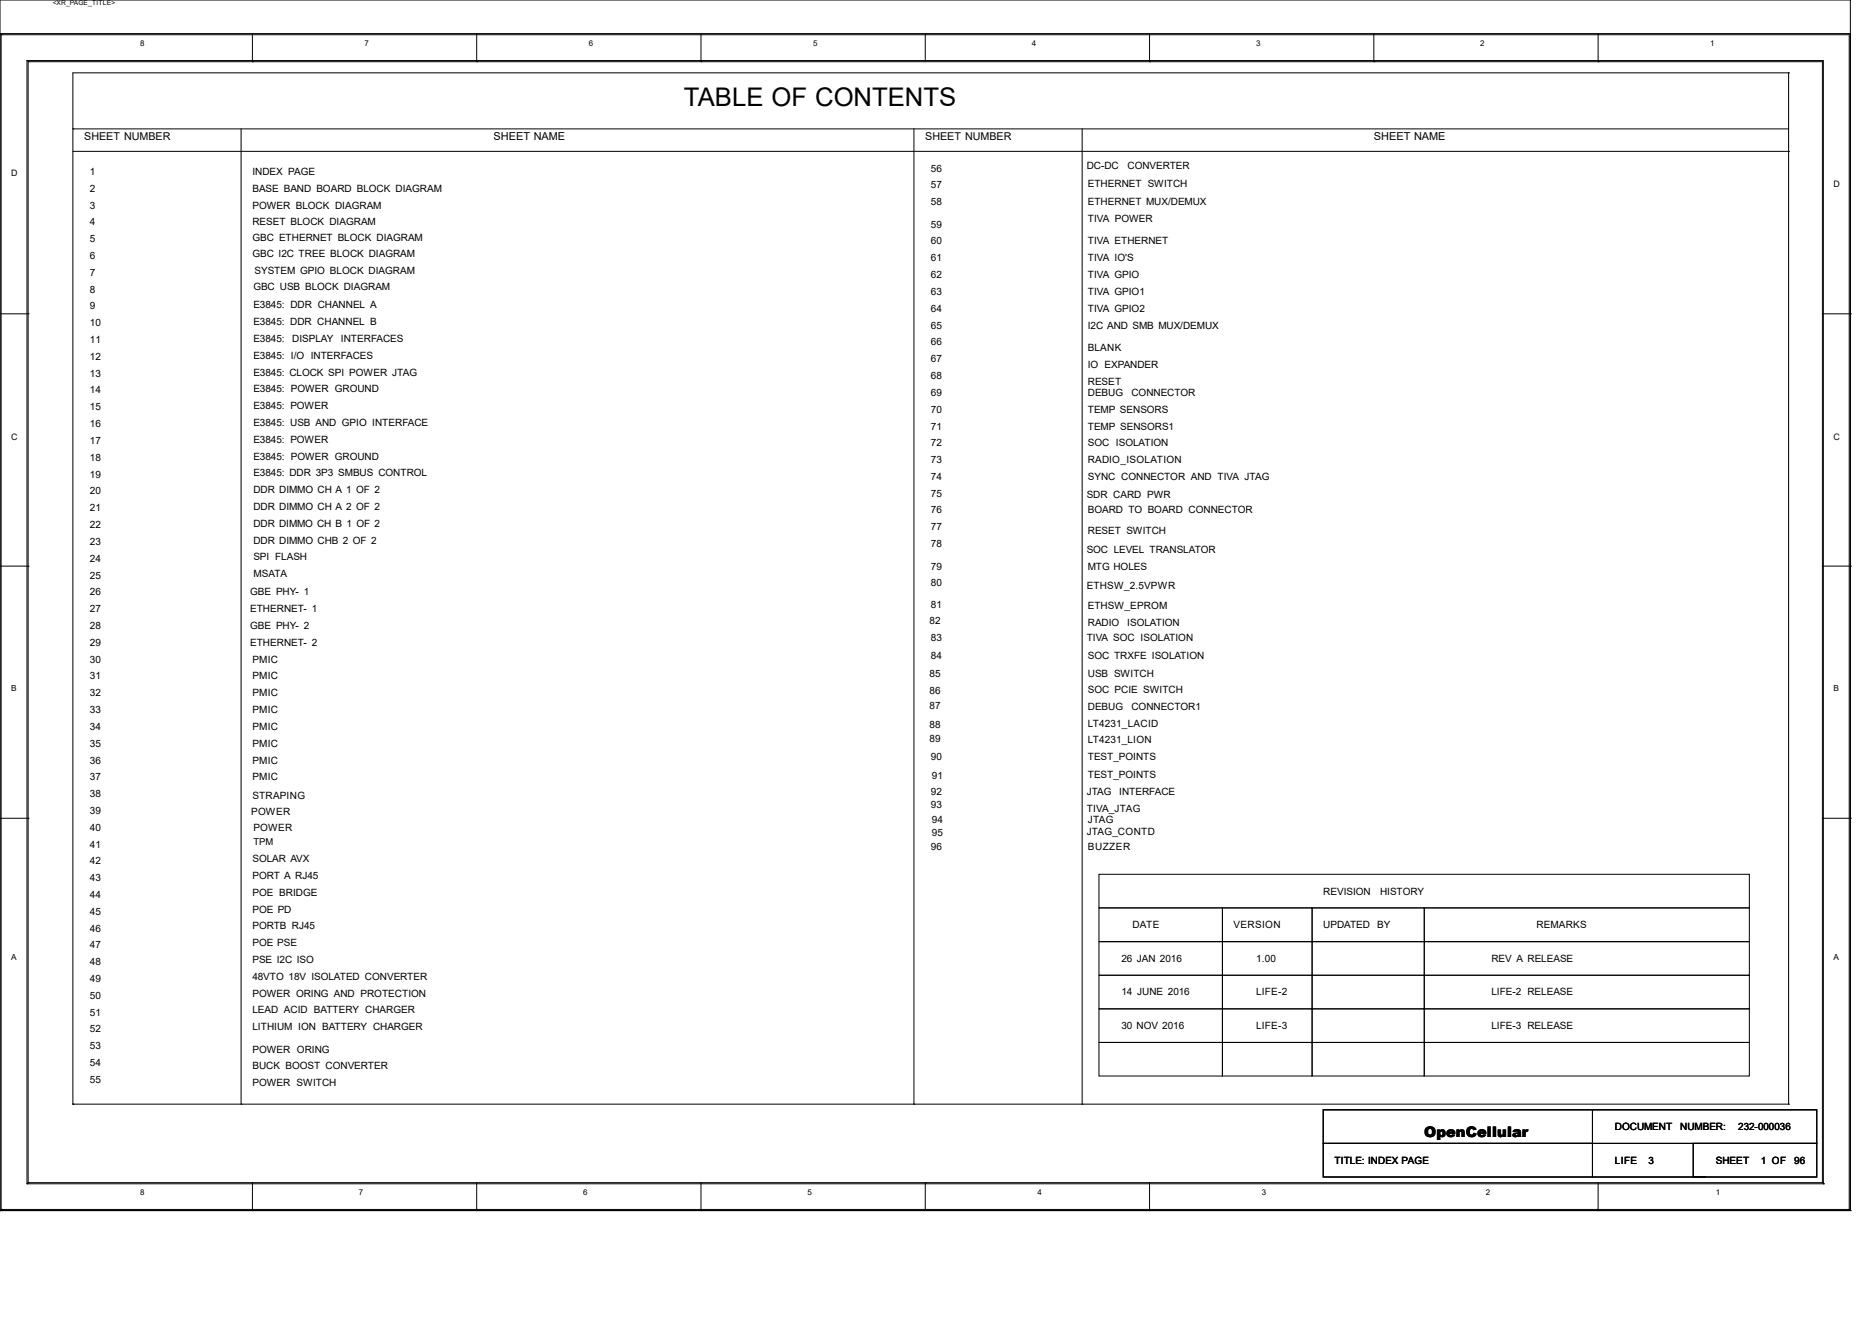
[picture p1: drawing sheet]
<svg xmlns="http://www.w3.org/2000/svg" width="420mm" height="297mm" viewBox="0 0 420 297" stroke-linecap="round" stroke-linejoin="round" font-family="sans-serif">
<defs><g id="words">
<text font-size="5.8" x="153.4" y="23.8">TABLE OF CONTENTS</text>
<text font-size="3.3" x="319.4" y="255.1">OpenCellular</text>
<g font-size="2.5">
<text x="110.7" y="31.4">SHEET NAME</text>
<text x="308.1" y="31.4">SHEET NAME</text>
</g>
<g font-size="2.4">
<text x="18.9" y="31.4">SHEET NUMBER</text>
<text x="207.5" y="31.4">SHEET NUMBER</text>
</g>
<g font-size="2.2">
<text x="20.1" y="39.2">1</text>
<text x="56.6" y="39.2">INDEX PAGE</text>
<text x="208.7" y="38.5">56</text>
<text x="243.7" y="38">DC-DC</text>
<text x="243.9" y="42">ETHERNET SWITCH</text>
<text x="252.8" y="38">CONVERTER</text>
<text x="20.1" y="43">2</text>
<text x="20.1" y="46.8">3</text>
<text x="56.6" y="43">BASE BAND BOARD BLOCK DIAGRAM</text>
<text x="56.6" y="46.8">POWER BLOCK DIAGRAM</text>
<text x="208.7" y="42.2">57</text>
<text x="208.7" y="46.1">58</text>
<text x="243.9" y="46.1">ETHERNET MUX/DEMUX</text>
<text x="20.1" y="50.5">4</text>
<text x="56.6" y="50.5">RESET BLOCK DIAGRAM</text>
<text x="208.7" y="51.1">59</text>
<text x="243.9" y="49.8">TIVA POWER</text>
<text x="20.1" y="58.1">6</text>
<text x="20.1" y="54.4">5</text>
<text x="56.6" y="57.6">GBC I2C TREE BLOCK DIAGRAM</text>
<text x="56.6" y="54.1">GBC ETHERNET BLOCK DIAGRAM</text>
<text x="208.7" y="54.8">60</text>
<text x="208.7" y="58.6">61</text>
<text x="243.9" y="54.8">TIVA ETHERNET</text>
<text x="243.9" y="58.6">TIVA IO'S</text>
<text x="20.1" y="61.9">7</text>
<text x="20.1" y="65.7">8</text>
<text x="56.8" y="65.2">GBC USB BLOCK DIAGRAM</text>
<text x="57.1" y="61.4">SYSTEM GPIO BLOCK DIAGRAM</text>
<text x="208.7" y="62.4">62</text>
<text x="243.9" y="62.4">TIVA GPIO</text>
<text x="20.1" y="69.4">9</text>
<text x="56.8" y="69.2">E3845: DDR CHANNEL A</text>
<text x="208.7" y="66.2">63</text>
<text x="208.7" y="69.9">64</text>
<text x="243.9" y="66.2">TIVA GPIO1</text>
<text x="243.9" y="69.9">TIVA GPIO2</text>
<text x="20.1" y="77">11</text>
<text x="20.1" y="73.2">10</text>
<text x="56.8" y="76.7">E3845:</text>
<text x="56.8" y="72.9">E3845: DDR CHANNEL B</text>
<text x="65.5" y="76.7">DISPLAY</text>
<text x="76.5" y="76.7">INTERFACES</text>
<text x="208.7" y="73.7">65</text>
<text x="208.7" y="77.5">66</text>
<text x="243.9" y="73.7">I2C AND SMB MUX/DEMUX</text>
<text x="20.1" y="80.7">12</text>
<text x="56.8" y="80.5">E3845: I/O INTERFACES</text>
<text x="208.7" y="81.2">67</text>
<text x="243.9" y="78.7">BLANK</text>
<text x="243.9" y="82.5">IO EXPANDER</text>
<text x="20.1" y="84.5">13</text>
<text x="20.1" y="88.3">14</text>
<text x="56.8" y="84.2">E3845: CLOCK SPI POWER JTAG</text>
<text x="56.8" y="88">E3845: POWER GROUND</text>
<text x="208.7" y="85">68</text>
<text x="208.7" y="88.8">69</text>
<text x="243.9" y="86.3">RESET</text>
<text x="243.9" y="88.8">DEBUG</text>
<text x="253.7" y="88.8">CONNECTOR</text>
<text x="20.1" y="92.1">15</text>
<text x="20.1" y="95.8">16</text>
<text x="56.8" y="91.8">E3845: POWER</text>
<text x="56.8" y="95.6">E3845: USB AND GPIO INTERFACE</text>
<text x="208.7" y="92.5">70</text>
<text x="243.9" y="92.5">TEMP SENSORS</text>
<text x="20.1" y="99.6">17</text>
<text x="56.8" y="99.4">E3845: POWER</text>
<text x="208.7" y="96.4">71</text>
<text x="208.7" y="100.1">72</text>
<text x="243.9" y="96.4">TEMP SENSORS1</text>
<text x="243.9" y="100.1">SOC ISOLATION</text>
<text x="20.1" y="103.4">18</text>
<text x="20.1" y="107.1">19</text>
<text x="56.8" y="106.9">E3845: DDR 3P3 SMBUS CONTROL</text>
<text x="56.8" y="103.1">E3845: POWER GROUND</text>
<text x="208.7" y="103.9">73</text>
<text x="208.7" y="107.7">74</text>
<text x="243.9" y="103.9">RADIO_ISOLATION</text>
<text x="243.9" y="107.7">SYNC CONNECTOR AND TIVA JTAG</text>
<text x="20.1" y="110.9">20</text>
<text x="56.8" y="110.7">DDR DIMMO CH A 1 OF 2</text>
<text x="208.7" y="111.4">75</text>
<text x="243.7" y="111.7">SDR CARD PWR</text>
<text x="20.1" y="118.4">22</text>
<text x="20.1" y="114.7">21</text>
<text x="56.8" y="114.4">DDR DIMMO CH A 2 OF 2</text>
<text x="56.8" y="118.2">DDR DIMMO CH B 1 OF 2</text>
<text x="208.7" y="115.2">76</text>
<text x="208.7" y="119">77</text>
<text x="243.9" y="115.2">BOARD TO BOARD CONNECTOR</text>
<text x="243.9" y="119.7">RESET SWITCH</text>
<text x="20.1" y="122.2">23</text>
<text x="20.1" y="126">24</text>
<text x="56.8" y="125.7">SPI FLASH</text>
<text x="56.8" y="122">DDR DIMMO CHB 2 OF 2</text>
<text x="208.7" y="122.7">78</text>
<text x="243.7" y="124">SOC LEVEL TRANSLATOR</text>
<text x="20.1" y="129.8">25</text>
<text x="56.8" y="129.5">MSATA</text>
<text x="208.7" y="127.8">79</text>
<text x="208.7" y="131.5">80</text>
<text x="243.9" y="127.8">MTG HOLES</text>
<text x="20.1" y="133.6">26</text>
<text x="20.1" y="137.3">27</text>
<text x="56.1" y="133.6">GBE PHY- 1</text>
<text x="56.1" y="137.3">ETHERNET- 1</text>
<text x="208.7" y="136.3">81</text>
<text x="243.7" y="132">ETHSW_2.5VPWR</text>
<text x="243.9" y="136.6">ETHSW_EPROM</text>
<text x="20.1" y="141.1">28</text>
<text x="56.1" y="141.1">GBE PHY- 2</text>
<text x="208.4" y="140.1">82</text>
<text x="208.7" y="143.8">83</text>
<text x="243.7" y="143.8">TIVA SOC ISOLATION</text>
<text x="243.9" y="140.3">RADIO</text>
<text x="252.8" y="140.3">ISOLATION</text>
<text x="20.1" y="144.9">29</text>
<text x="20.1" y="148.6">30</text>
<text x="56.1" y="144.9">ETHERNET- 2</text>
<text x="56.6" y="148.6">PMIC</text>
<text x="208.7" y="147.9">84</text>
<text x="243.9" y="147.9">SOC TRXFE ISOLATION</text>
<text x="20.1" y="152.4">31</text>
<text x="56.6" y="152.4">PMIC</text>
<text x="208.4" y="151.9">85</text>
<text x="208.4" y="155.7">86</text>
<text x="243.9" y="151.9">USB SWITCH</text>
<text x="243.9" y="155.4">SOC PCIE SWITCH</text>
<text x="20.1" y="156.2">32</text>
<text x="20.1" y="159.9">33</text>
<text x="56.6" y="156.2">PMIC</text>
<text x="56.6" y="159.9">PMIC</text>
<text x="208.4" y="159">87</text>
<text x="243.9" y="159.2">DEBUG</text>
<text x="253.7" y="159.2">CONNECTOR1</text>
<text x="20.1" y="163.7">34</text>
<text x="20.1" y="167.5">35</text>
<text x="56.6" y="163.7">PMIC</text>
<text x="56.6" y="167.5">PMIC</text>
<text x="208.4" y="166.5">89</text>
<text x="208.4" y="163.2">88</text>
<text x="243.9" y="163">LT4231_LACID</text>
<text x="243.9" y="166.8">LT4231_LION</text>
<text x="20.1" y="171.3">36</text>
<text x="56.6" y="171.3">PMIC</text>
<text x="208.7" y="170.5">90</text>
<text x="243.9" y="170.5">TEST_POINTS</text>
<text x="20.1" y="175">37</text>
<text x="20.1" y="178.8">38</text>
<text x="56.6" y="179.3">STRAPING</text>
<text x="56.6" y="175">PMIC</text>
<text x="208.7" y="178.3">92</text>
<text x="209" y="174.8">91</text>
<text x="243.7" y="178.3">JTAG</text>
<text x="243.9" y="174.5">TEST_POINTS</text>
<text x="251" y="178.3">INTERFACE</text>
<text x="20.1" y="182.6">39</text>
<text x="56.3" y="182.8">POWER</text>
<text x="208.7" y="181.3">93</text>
<text x="209" y="184.6">94</text>
<text x="243.7" y="182.1">TIVA_JTAG</text>
<text x="243.9" y="184.6">JTAG</text>
<text x="20.1" y="186.4">40</text>
<text x="20.1" y="190.1">41</text>
<text x="56.8" y="186.4">POWER</text>
<text x="208.7" y="190.6">96</text>
<text x="209" y="187.6">95</text>
<text x="243.7" y="187.4">JTAG_CONTD</text>
<text x="243.9" y="190.6">BUZZER</text>
<text x="20.1" y="193.9">42</text>
<text x="20.1" y="197.7">43</text>
<text x="56.6" y="197.1">PORT A RJ45</text>
<text x="56.6" y="193.4">SOLAR AVX</text>
<text x="20.1" y="201.4">44</text>
<text x="56.6" y="201">POE BRIDGE</text>
<text x="296.7" y="200.7">REVISION</text>
<text x="309.5" y="200.7">HISTORY</text>
<text x="20.1" y="205.2">45</text>
<text x="20.1" y="209">46</text>
<text x="56.6" y="204.7">POE PD</text>
<text x="56.6" y="208.5">PORTB RJ45</text>
<text x="254" y="208.2">DATE</text>
<text x="276.6" y="208.2">VERSION</text>
<text x="296.7" y="208.2">UPDATED</text>
<text x="308.8" y="208.2">BY</text>
<text x="344.5" y="208.2">REMARKS</text>
<text x="20.1" y="212.8">47</text>
<text x="56.6" y="212.3">POE PSE</text>
<text x="251.5" y="215.8">26 JAN 2016</text>
<text x="281.6" y="215.8">1.00</text>
<text x="334.4" y="215.8">REV A RELEASE</text>
<text x="20.1" y="216.5">48</text>
<text x="20.1" y="220.3">49</text>
<text x="56.6" y="219.8">48VTO 18V ISOLATED CONVERTER</text>
<text x="56.6" y="216">PSE I2C ISO</text>
<text x="20.1" y="227.8">51</text>
<text x="20.1" y="224.1">50</text>
<text x="56.6" y="227.3">LEAD ACID BATTERY CHARGER</text>
<text x="56.6" y="223.6">POWER ORING AND PROTECTION</text>
<text x="251.5" y="223.3">14 JUNE 2016</text>
<text x="281.6" y="223.3">LIFE-2</text>
<text x="334.4" y="223.3">LIFE-2 RELEASE</text>
<text x="20.1" y="231.6">52</text>
<text x="56.6" y="231.1">LITHIUM ION BATTERY CHARGER</text>
<text x="251.5" y="230.8">30 NOV 2016</text>
<text x="281.6" y="230.8">LIFE-3</text>
<text x="334.4" y="230.8">LIFE-3 RELEASE</text>
<text x="20.1" y="235.4">53</text>
<text x="20.1" y="239.1">54</text>
<text x="56.6" y="236.1">POWER ORING</text>
<text x="56.6" y="239.9">BUCK BOOST CONVERTER</text>
<text x="20.1" y="243">55</text>
<text x="56.6" y="243.7">POWER SWITCH</text>
<text x="362.1" y="253.5">DOCUMENT</text>
<text x="376.8" y="253.5">NUMBER:</text>
<text x="389.8" y="253.5">232-000036</text>
<text x="299.3" y="261">TITLE: INDEX PAGE</text>
<text x="362.1" y="261">LIFE</text>
<text x="369.6" y="261">3</text>
<text x="384.7" y="261">SHEET</text>
<text x="394.8" y="261">1 OF</text>
<text x="402.3" y="261">96</text>
</g>
<text font-size="2.1" x="56.8" y="189.5">TPM</text>
<g font-size="2">
<text x="2.5" y="39.5">D</text>
<text x="411.1" y="42">D</text>
<text x="2.5" y="98.6">C</text>
<text x="411.1" y="98.6">C</text>
</g>
<g font-size="1.9">
<text x="2.5" y="155.1">B</text>
<text x="411.1" y="155.1">B</text>
<text x="2.5" y="215.4">A</text>
<text x="411.1" y="215.4">A</text>
</g>
<g font-size="1.8">
<text x="31.5" y="10.4">8</text>
<text x="81.7" y="10.4">7</text>
<text x="132" y="10.4">6</text>
<text x="182.3" y="10.4">5</text>
<text x="231.4" y="10.4">4</text>
<text x="281.6" y="10.4">3</text>
<text x="331.9" y="10.4">2</text>
<text x="383.5" y="10.4">1</text>
<text x="31.5" y="268.1">8</text>
<text x="80.5" y="268.1">7</text>
<text x="130.8" y="268.1">6</text>
<text x="181.1" y="268.1">5</text>
<text x="232.6" y="268.1">4</text>
<text x="282.9" y="268.1">3</text>
<text x="333.2" y="268.1">2</text>
<text x="384.7" y="268.1">1</text>
</g>
<text font-size="1.5" x="11.8" y="1.1">&lt;XR_PAGE_TITLE&gt;</text>
</g></defs>
<g fill="none" stroke="#000" stroke-width=".22">
<path d="M0 7.5h.1M0 7.5h414.9M.3 7.8h.1M.3 7.8v263.5M.3 7.8h414.4v263.5M6.1 13.6h.1M6.1 13.6v252M6.1 13.6h402.8v252M6.3 13.8h.1M6.3 13.8h402.3v251.5M6.3 13.8v251.5M56.6 13.8h.1"/>
<path d="M56.6 7.5v6.3M106.9 13.8h.1M106.9 7.5v6.3M157.2 13.8h.1M157.2 7.5v6.3M207.5 7.5h.1M207.5 7.5v6.3M257.8 13.8h.1M257.8 7.5v6.3M308.1 13.8h.1M308.1 7.5v6.3M358.4 13.8h.1"/>
<path d="M358.4 7.5v6.3M401.1 16.3h.1M401.1 16.3v231.4M401.1 16.3h-384.8v231.4M16.3 28.9h.1M16.3 34h384.8M16.3 28.9h384.8M54.1 28.9v218.8M204.9 28.9v218.8M242.7 28.9v218.8M401.1 34h.1M0 70.4h6.3"/>
<path d="M6.3 70.4h.1M408.6 70.4h6.3M414.9 70.4h.1M0 127h6.3M6.3 127h.1M408.6 127h6.3M414.9 127h.1M0 183.6h6.3M6.3 183.6h.1M246.4 196.1h145.9v7.6h-145.9zM408.6 183.6h6.3M414.9 183.6h.1"/>
<path d="M246.4 203.7h27.7v7.5h-27.7zM246.4 211.2h27.7v7.6h-27.7zM246.4 218.8h27.7v7.5h-27.7zM274.1 203.7h20.1v7.5h-20.1zM274.1 211.2h20.1v7.6h-20.1zM274.1 218.8h20.1v7.5h-20.1zM294.2 203.7h25.2v7.5h-25.2zM294.2 211.2h25.2v7.6h-25.2zM294.2 218.8h25.2v7.5h-25.2zM319.4 203.7h72.9v7.5h-72.9zM319.4 211.2h72.9v7.6h-72.9zM319.4 218.8h72.9v7.5h-72.9z"/>
<path d="M246.4 226.3h27.7v7.5h-27.7zM246.4 233.8h27.7v7.6h-27.7zM274.1 226.3h20.1v7.5h-20.1zM274.1 233.8h20.1v7.6h-20.1zM294.2 226.3h25.2v7.5h-25.2zM294.2 233.8h25.2v7.6h-25.2zM319.4 226.3h72.9v7.5h-72.9zM319.4 233.8h72.9v7.6h-72.9zM16.3 247.7h.1M16.3 247.7h384.8M54.1 247.7h.1M204.9 247.7h.1"/>
<path d="M242.7 247.7h.1M296.7 249h110.7v7.5h-110.7zM296.7 256.5h60.4v7.5h-60.4zM357.1 249h.1M357.1 249v7.5M379.7 256.5h27.7v7.5h-27.7zM401.1 247.7h.1M0 271.6h.1M0 271.6v-271.6h414.9v271.6M0 271.6h414.9M.3 271.3h.1M.3 271.3h414.4"/>
<path d="M6.1 265.6h.1M6.1 265.6h402.8M6.3 265.3h.1M6.3 265.3h402.3M56.6 271.6h.1M56.6 265.3v6.3M106.9 271.6h.1M106.9 265.3v6.3M157.2 271.6h.1M157.2 265.3v6.3M207.5 265.3h.1M207.5 265.3v6.3"/>
<path d="M257.8 271.6h.1M257.8 265.3v6.3M357.1 264h25.1M358.4 271.6h.1M358.4 265.3v6.3M382.2 264h.1M408.6 265.3h.1M408.9 265.6h.1M414.7 271.3h.1M414.9 271.6h.1"/>
</g>
<use href="#words"/>
</svg>
